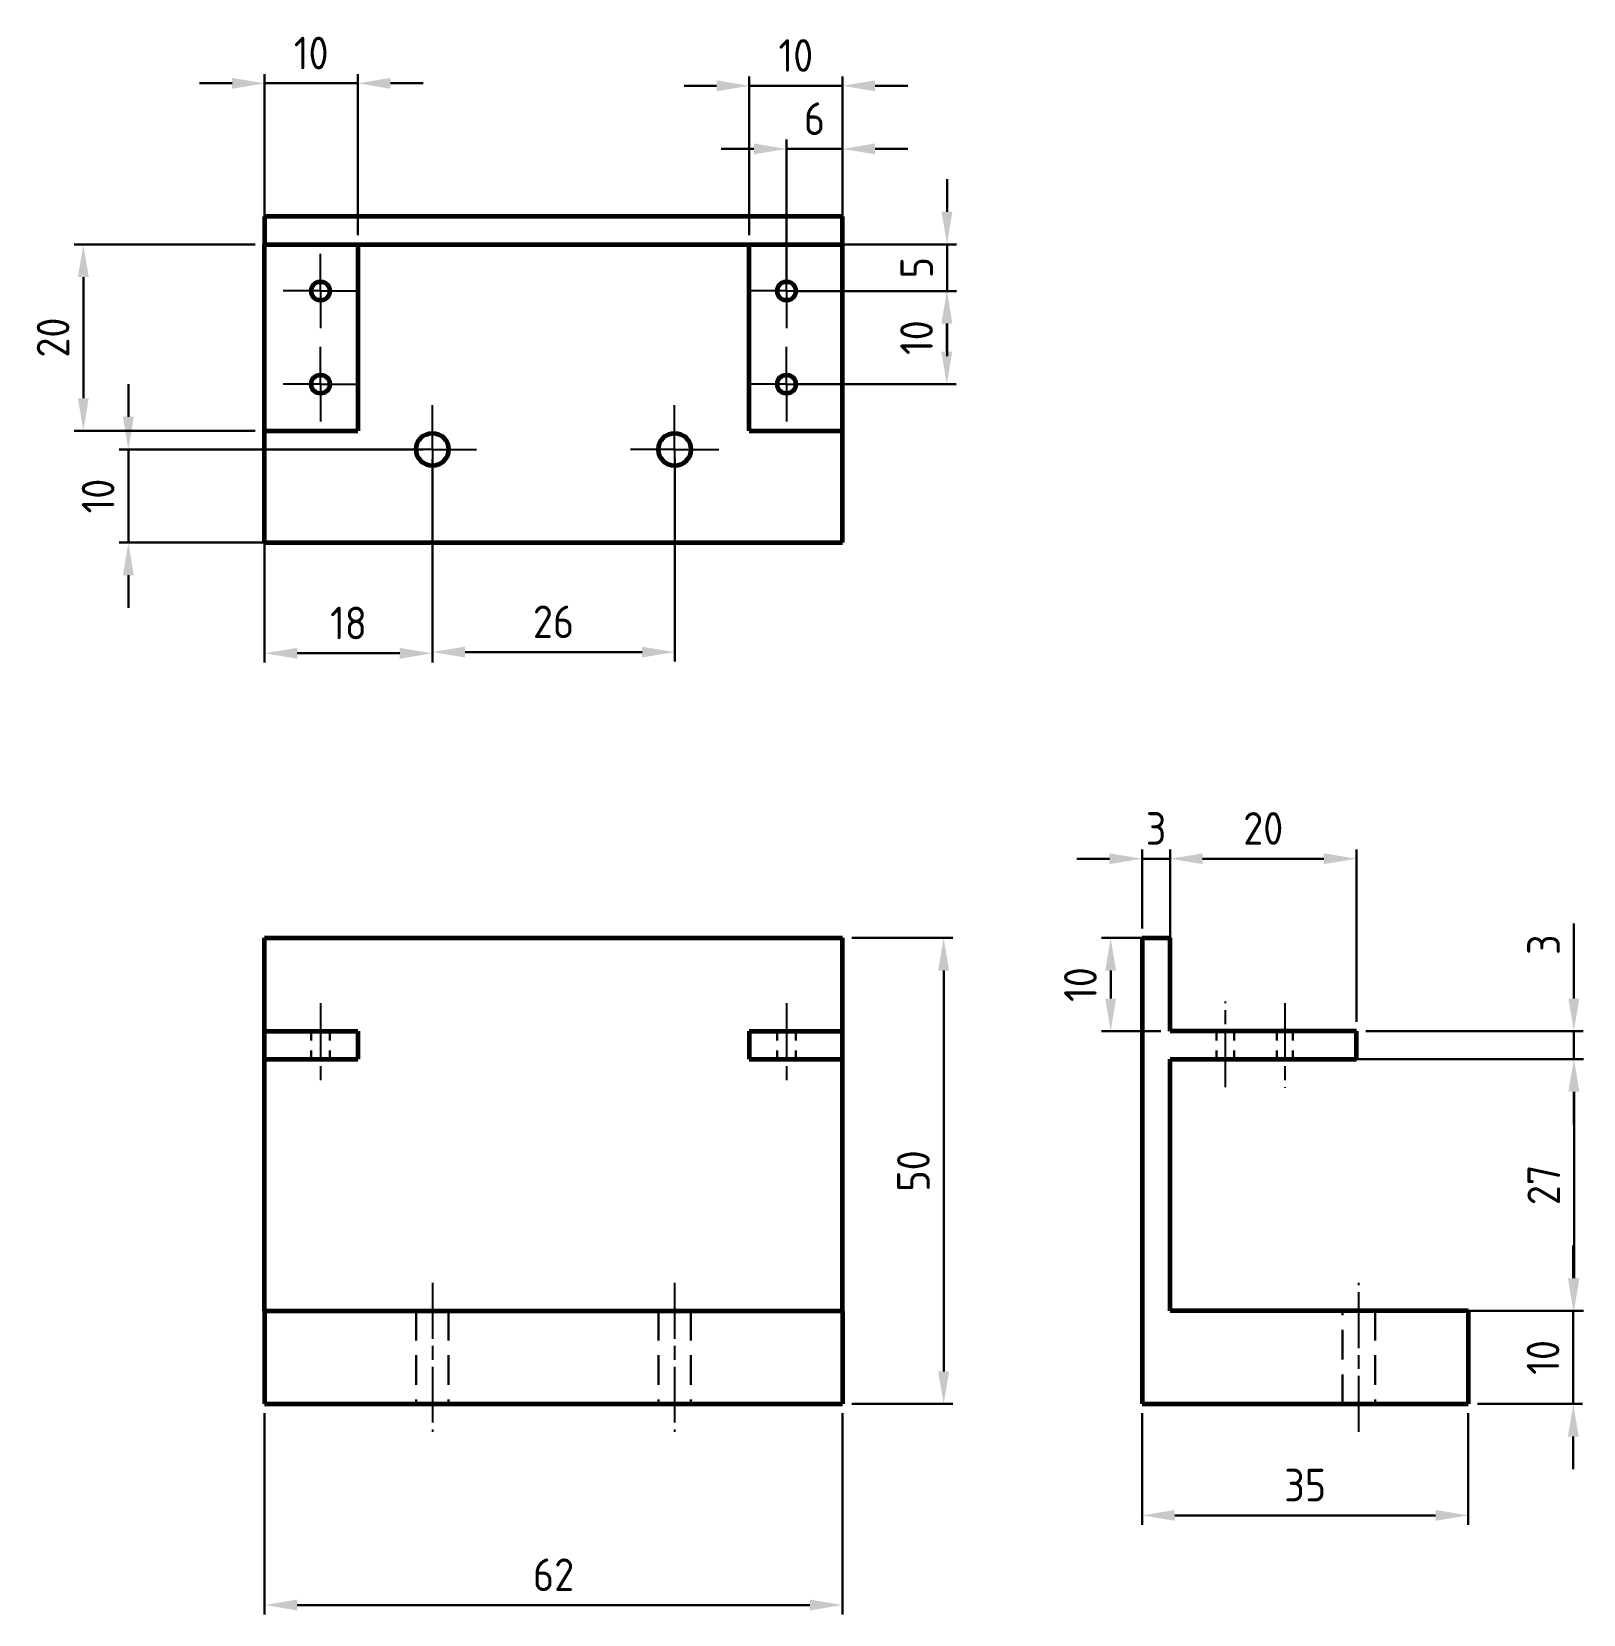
# Model space of a CAD drawing. Header units: millimetres. Extents: x 100 to 266, y 59 to 229.
import ezdxf

# ---------------------------------------------------------------- set-up
doc = ezdxf.new("R2010")
doc.units = ezdxf.units.MM
for name, pattern in [('AM_ISO08W050', [18, 12, -1.5, 3, -1.5]), ('AM_ISO08W050x2', [9, 6, -0.75, 1.5, -0.75]), ('HIDDEN2', [4.7625, 3.175, -1.5875])]:
    doc.linetypes.add(name, pattern=pattern)
doc.layers.get('0').update_dxf_attribs({"lineweight": 60})
for name, color, linetype, lineweight in [('AM_7', 4, 'AM_ISO08W050', 25), ('Annotations', 50, 'Continuous', 30), ('Hidden Line', 7, 'HIDDEN2', 30)]:
    doc.layers.add(name, color=color, linetype=linetype, lineweight=lineweight)
doc.styles.get("Standard").update_dxf_attribs({"font": 'ISOCP.SHX'})
doc.dimstyles.new('AM_ISO', dxfattribs={"dimtxt": 3.5, "dimasz": 3.5, "dimexe": 1, "dimexo": 1, "dimgap": 1.5, "dimtad": 1, "dimdsep": 46, "dimtxsty": 'Standard', "dimcen": 0, "dimclrd": 256, "dimclre": 256, "dimclrt": 2, "dimadec": 0, "dimazin": 2, "dimtp": 0.1, "dimtm": 0.1, "dimtfac": 0.71, "dimtdec": 3, "dimtmove": 0, "dimatfit": 3, "dimfxl": 1, "dimlwd": -1, "dimlwe": -1, "dimarcsym": 1})

msp = doc.modelspace()

# ---------------------------------------------------------------- blocks, each defined once
blk = doc.blocks.new('*D10')
at = {"layer": 'Annotations', "linetype": 'ByBlock', "transparency": 16777216}
for p, q in [((123.7, 206.44), (104.25, 206.44)), ((105.25, 189.94), (105.25, 202.94)), ((123.7, 186.44), (104.25, 186.44))]:
    blk.add_line(p, q, dxfattribs=at)
at = {"layer": 'Annotations', "transparency": 16777216}
for points in [[(104.66, 202.94), (105.83, 202.94), (105.25, 206.44)], [(104.66, 189.94), (105.83, 189.94), (105.25, 186.44)]]:
    blk.add_solid(points, dxfattribs=at)
at = {"layer": 'Defpoints', "color": 0, "transparency": 16777216}
for p in [(105.25, 206.44), (124.7, 206.44), (124.7, 186.44)]:
    blk.add_point(p, dxfattribs=at)
at = {"layer": 'Annotations', "color": 2, "transparency": 16777216, "insert": (102, 196.44), "char_height": 3.5, "attachment_point": 5, "rotation": 90}
blk.add_mtext('20', dxfattribs=at)
blk = doc.blocks.new('*D11')
at = {"layer": 'Annotations', "linetype": 'ByBlock', "transparency": 16777216}
for p, q in [((110.08, 187.94), (110.08, 191.44)), ((141.7, 184.44), (109.08, 184.44)), ((110.08, 184.44), (110.08, 174.44)), ((141.7, 174.44), (109.08, 174.44)), ((110.08, 170.94), (110.08, 167.44))]:
    blk.add_line(p, q, dxfattribs=at)
at = {"layer": 'Annotations', "transparency": 16777216}
for points in [[(109.49, 187.94), (110.66, 187.94), (110.08, 184.44)], [(109.49, 170.94), (110.66, 170.94), (110.08, 174.44)]]:
    blk.add_solid(points, dxfattribs=at)
at = {"layer": 'Defpoints', "color": 0, "transparency": 16777216}
for p in [(142.7, 184.44), (110.08, 174.44), (142.7, 174.44)]:
    blk.add_point(p, dxfattribs=at)
at = {"layer": 'Annotations', "color": 2, "transparency": 16777216, "insert": (106.83, 179.44), "char_height": 3.5, "attachment_point": 5, "rotation": 90}
blk.add_mtext('10', dxfattribs=at)
blk = doc.blocks.new('*D12')
at = {"layer": 'Annotations', "linetype": 'ByBlock', "transparency": 16777216}
for p, q in [((142.7, 183.44), (142.7, 161.57)), ((124.7, 179.44), (124.7, 161.57)), ((139.2, 162.57), (128.2, 162.57))]:
    blk.add_line(p, q, dxfattribs=at)
at = {"layer": 'Annotations', "transparency": 16777216}
for points in [[(128.2, 163.15), (128.2, 161.99), (124.7, 162.57)], [(139.2, 163.15), (139.2, 161.99), (142.7, 162.57)]]:
    blk.add_solid(points, dxfattribs=at)
at = {"layer": 'Defpoints', "color": 0, "transparency": 16777216}
for p in [(142.7, 184.44), (124.7, 180.44), (124.7, 162.57)]:
    blk.add_point(p, dxfattribs=at)
at = {"layer": 'Annotations', "color": 2, "transparency": 16777216, "insert": (133.7, 165.82), "char_height": 3.5, "attachment_point": 5}
blk.add_mtext('18', dxfattribs=at)
blk = doc.blocks.new('*D13')
at = {"layer": 'Annotations', "linetype": 'ByBlock', "transparency": 16777216}
for p, q in [((142.7, 183.44), (142.7, 161.7)), ((168.7, 183.44), (168.7, 161.7)), ((146.2, 162.7), (165.2, 162.7))]:
    blk.add_line(p, q, dxfattribs=at)
at = {"layer": 'Annotations', "transparency": 16777216}
for points in [[(146.2, 163.28), (146.2, 162.12), (142.7, 162.7)], [(165.2, 163.28), (165.2, 162.12), (168.7, 162.7)]]:
    blk.add_solid(points, dxfattribs=at)
at = {"layer": 'Defpoints', "color": 0, "transparency": 16777216}
for p in [(142.7, 184.44), (168.7, 184.44), (168.7, 162.7)]:
    blk.add_point(p, dxfattribs=at)
at = {"layer": 'Annotations', "color": 2, "transparency": 16777216, "insert": (155.7, 165.95), "char_height": 3.5, "attachment_point": 5}
blk.add_mtext('26', dxfattribs=at)
blk = doc.blocks.new('*D14')
at = {"layer": 'Annotations', "linetype": 'ByBlock', "transparency": 16777216}
for p, q in [((124.7, 207.44), (124.7, 224.72)), ((134.7, 207.44), (134.7, 224.72)), ((121.2, 223.72), (117.7, 223.72)), ((134.7, 223.72), (124.7, 223.72)), ((138.2, 223.72), (141.7, 223.72))]:
    blk.add_line(p, q, dxfattribs=at)
at = {"layer": 'Annotations', "transparency": 16777216}
for points in [[(121.2, 224.3), (121.2, 223.13), (124.7, 223.72)], [(138.2, 224.3), (138.2, 223.13), (134.7, 223.72)]]:
    blk.add_solid(points, dxfattribs=at)
at = {"layer": 'Defpoints', "color": 0, "transparency": 16777216}
for p in [(124.7, 223.72), (124.7, 206.44), (134.7, 206.44)]:
    blk.add_point(p, dxfattribs=at)
at = {"layer": 'Annotations', "color": 2, "transparency": 16777216, "insert": (129.7, 226.97), "char_height": 3.5, "attachment_point": 5}
blk.add_mtext('10', dxfattribs=at)
blk = doc.blocks.new('*D15')
at = {"layer": 'Annotations', "linetype": 'ByBlock', "transparency": 16777216}
for p, q in [((176.7, 207.44), (176.7, 224.46)), ((186.7, 207.44), (186.7, 224.46)), ((173.2, 223.46), (169.7, 223.46)), ((176.7, 223.46), (186.7, 223.46)), ((190.2, 223.46), (193.7, 223.46))]:
    blk.add_line(p, q, dxfattribs=at)
at = {"layer": 'Annotations', "transparency": 16777216}
for points in [[(173.2, 224.04), (173.2, 222.87), (176.7, 223.46)], [(190.2, 224.04), (190.2, 222.87), (186.7, 223.46)]]:
    blk.add_solid(points, dxfattribs=at)
at = {"layer": 'Defpoints', "color": 0, "transparency": 16777216}
for p in [(186.7, 223.46), (176.7, 206.44), (186.7, 206.44)]:
    blk.add_point(p, dxfattribs=at)
at = {"layer": 'Annotations', "color": 2, "transparency": 16777216, "insert": (181.7, 226.71), "char_height": 3.5, "attachment_point": 5}
blk.add_mtext('10', dxfattribs=at)
blk = doc.blocks.new('*D16')
at = {"layer": 'Annotations', "linetype": 'ByBlock', "transparency": 16777216}
for p, q in [((180.7, 202.44), (180.7, 217.68)), ((186.7, 202.44), (186.7, 217.68)), ((177.2, 216.68), (173.7, 216.68)), ((180.7, 216.68), (186.7, 216.68)), ((190.2, 216.68), (193.7, 216.68))]:
    blk.add_line(p, q, dxfattribs=at)
at = {"layer": 'Annotations', "transparency": 16777216}
for points in [[(177.2, 217.27), (177.2, 216.1), (180.7, 216.68)], [(190.2, 217.27), (190.2, 216.1), (186.7, 216.68)]]:
    blk.add_solid(points, dxfattribs=at)
at = {"layer": 'Defpoints', "color": 0, "transparency": 16777216}
for p in [(186.7, 216.68), (180.7, 201.44), (186.7, 201.44)]:
    blk.add_point(p, dxfattribs=at)
at = {"layer": 'Annotations', "color": 2, "transparency": 16777216, "insert": (183.7, 219.93), "char_height": 3.5, "attachment_point": 5}
blk.add_mtext('6', dxfattribs=at)
blk = doc.blocks.new('*D17')
at = {"layer": 'Annotations', "linetype": 'ByBlock', "transparency": 16777216}
for p, q in [((197.92, 209.94), (197.92, 213.44)), ((184.58, 206.44), (198.92, 206.44)), ((197.92, 201.44), (197.92, 206.44)), ((181.7, 201.44), (198.92, 201.44)), ((197.92, 197.94), (197.92, 194.44))]:
    blk.add_line(p, q, dxfattribs=at)
at = {"layer": 'Annotations', "transparency": 16777216}
for points in [[(197.33, 209.94), (198.5, 209.94), (197.92, 206.44)], [(197.33, 197.94), (198.5, 197.94), (197.92, 201.44)]]:
    blk.add_solid(points, dxfattribs=at)
at = {"layer": 'Defpoints', "color": 0, "transparency": 16777216}
for p in [(183.58, 206.44), (197.92, 206.44), (180.7, 201.44)]:
    blk.add_point(p, dxfattribs=at)
at = {"layer": 'Annotations', "color": 2, "transparency": 16777216, "insert": (194.67, 203.94), "char_height": 3.5, "attachment_point": 5, "rotation": 90}
blk.add_mtext('5', dxfattribs=at)
blk = doc.blocks.new('*D18')
at = {"layer": 'Annotations', "linetype": 'ByBlock', "transparency": 16777216}
for p, q in [((181.7, 201.44), (198.9, 201.44)), ((197.9, 194.94), (197.9, 197.94)), ((181.7, 191.44), (198.9, 191.44))]:
    blk.add_line(p, q, dxfattribs=at)
at = {"layer": 'Annotations', "transparency": 16777216}
for points in [[(197.31, 197.94), (198.48, 197.94), (197.9, 201.44)], [(197.31, 194.94), (198.48, 194.94), (197.9, 191.44)]]:
    blk.add_solid(points, dxfattribs=at)
at = {"layer": 'Defpoints', "color": 0, "transparency": 16777216}
for p in [(180.7, 201.44), (197.9, 201.44), (180.7, 191.44)]:
    blk.add_point(p, dxfattribs=at)
at = {"layer": 'Annotations', "color": 2, "transparency": 16777216, "insert": (194.65, 196.44), "char_height": 3.5, "attachment_point": 5, "rotation": 90}
blk.add_mtext('10', dxfattribs=at)
blk = doc.blocks.new('*D19')
at = {"layer": 'Annotations', "linetype": 'ByBlock', "transparency": 16777216}
for p, q in [((124.7, 81.03), (124.7, 59.46)), ((186.7, 81.03), (186.7, 59.46)), ((128.2, 60.46), (183.2, 60.46))]:
    blk.add_line(p, q, dxfattribs=at)
at = {"layer": 'Annotations', "transparency": 16777216}
for points in [[(128.2, 61.05), (128.2, 59.88), (124.7, 60.46)], [(183.2, 61.05), (183.2, 59.88), (186.7, 60.46)]]:
    blk.add_solid(points, dxfattribs=at)
at = {"layer": 'Defpoints', "color": 0, "transparency": 16777216}
for p in [(124.7, 82.03), (186.7, 82.03), (186.7, 60.46)]:
    blk.add_point(p, dxfattribs=at)
at = {"layer": 'Annotations', "color": 2, "transparency": 16777216, "insert": (155.7, 63.71), "char_height": 3.5, "attachment_point": 5}
blk.add_mtext('62', dxfattribs=at)
blk = doc.blocks.new('*D22')
at = {"layer": 'Annotations', "linetype": 'ByBlock', "transparency": 16777216}
for p, q in [((187.7, 132.03), (198.56, 132.03)), ((197.56, 85.53), (197.56, 128.53)), ((187.7, 82.03), (198.56, 82.03))]:
    blk.add_line(p, q, dxfattribs=at)
at = {"layer": 'Annotations', "transparency": 16777216}
for points in [[(196.97, 128.53), (198.14, 128.53), (197.56, 132.03)], [(196.97, 85.53), (198.14, 85.53), (197.56, 82.03)]]:
    blk.add_solid(points, dxfattribs=at)
at = {"layer": 'Defpoints', "color": 0, "transparency": 16777216}
for p in [(186.7, 132.03), (197.56, 132.03), (186.7, 82.03)]:
    blk.add_point(p, dxfattribs=at)
at = {"layer": 'Annotations', "color": 2, "transparency": 16777216, "insert": (194.31, 107.03), "char_height": 3.5, "attachment_point": 5, "rotation": 90}
blk.add_mtext('50', dxfattribs=at)
blk = doc.blocks.new('*D23')
at = {"layer": 'Annotations', "linetype": 'ByBlock', "transparency": 16777216}
for p, q in [((218.85, 133.03), (218.85, 141.53)), ((221.85, 133.03), (221.85, 141.53)), ((215.35, 140.53), (211.85, 140.53)), ((218.85, 140.53), (221.85, 140.53)), ((225.35, 140.53), (228.85, 140.53))]:
    blk.add_line(p, q, dxfattribs=at)
at = {"layer": 'Annotations', "transparency": 16777216}
for points in [[(215.35, 141.11), (215.35, 139.95), (218.85, 140.53)], [(225.35, 141.11), (225.35, 139.95), (221.85, 140.53)]]:
    blk.add_solid(points, dxfattribs=at)
at = {"layer": 'Defpoints', "color": 0, "transparency": 16777216}
for p in [(221.85, 140.53), (218.85, 132.03), (221.85, 132.03)]:
    blk.add_point(p, dxfattribs=at)
at = {"layer": 'Annotations', "color": 2, "transparency": 16777216, "insert": (220.35, 143.78), "char_height": 3.5, "attachment_point": 5}
blk.add_mtext('3', dxfattribs=at)
blk = doc.blocks.new('*D24')
at = {"layer": 'Annotations', "linetype": 'ByBlock', "transparency": 16777216}
for p, q in [((221.85, 123.03), (221.85, 141.53)), ((241.85, 123.03), (241.85, 141.53)), ((225.35, 140.53), (238.35, 140.53))]:
    blk.add_line(p, q, dxfattribs=at)
at = {"layer": 'Annotations', "transparency": 16777216}
for points in [[(225.35, 141.11), (225.35, 139.95), (221.85, 140.53)], [(238.35, 141.11), (238.35, 139.95), (241.85, 140.53)]]:
    blk.add_solid(points, dxfattribs=at)
at = {"layer": 'Defpoints', "color": 0, "transparency": 16777216}
for p in [(241.85, 140.53), (221.85, 122.03), (241.85, 122.03)]:
    blk.add_point(p, dxfattribs=at)
at = {"layer": 'Annotations', "color": 2, "transparency": 16777216, "insert": (231.85, 143.78), "char_height": 3.5, "attachment_point": 5}
blk.add_mtext('20', dxfattribs=at)
blk = doc.blocks.new('*D25')
at = {"layer": 'Annotations', "linetype": 'ByBlock', "transparency": 16777216}
for p, q in [((219.35, 132.03), (214.48, 132.03)), ((215.48, 125.53), (215.48, 128.53)), ((220.85, 122.03), (214.48, 122.03))]:
    blk.add_line(p, q, dxfattribs=at)
at = {"layer": 'Annotations', "transparency": 16777216}
for points in [[(214.9, 128.53), (216.06, 128.53), (215.48, 132.03)], [(214.9, 125.53), (216.06, 125.53), (215.48, 122.03)]]:
    blk.add_solid(points, dxfattribs=at)
at = {"layer": 'Defpoints', "color": 0, "transparency": 16777216}
for p in [(215.48, 132.03), (220.35, 132.03), (221.85, 122.03)]:
    blk.add_point(p, dxfattribs=at)
at = {"layer": 'Annotations', "color": 2, "transparency": 16777216, "insert": (212.23, 127.03), "char_height": 3.5, "attachment_point": 5, "rotation": 90}
blk.add_mtext('10', dxfattribs=at)
blk = doc.blocks.new('*D26')
at = {"layer": 'Annotations', "linetype": 'ByBlock', "transparency": 16777216}
for p, q in [((265.18, 125.53), (265.18, 133.58)), ((242.85, 122.03), (266.18, 122.03)), ((265.18, 119.03), (265.18, 122.03)), ((242.85, 119.03), (266.18, 119.03)), ((265.18, 115.53), (265.18, 112.03))]:
    blk.add_line(p, q, dxfattribs=at)
at = {"layer": 'Annotations', "transparency": 16777216}
for points in [[(264.59, 125.53), (265.76, 125.53), (265.18, 122.03)], [(264.59, 115.53), (265.76, 115.53), (265.18, 119.03)]]:
    blk.add_solid(points, dxfattribs=at)
at = {"layer": 'Defpoints', "color": 0, "transparency": 16777216}
for p in [(241.85, 122.03), (265.18, 122.03), (241.85, 119.03)]:
    blk.add_point(p, dxfattribs=at)
at = {"layer": 'Annotations', "color": 2, "transparency": 16777216, "insert": (261.93, 131.31), "char_height": 3.5, "attachment_point": 5, "rotation": 90}
blk.add_mtext('3', dxfattribs=at)
blk = doc.blocks.new('*D27')
at = {"layer": 'Annotations', "linetype": 'ByBlock', "transparency": 16777216}
for p, q in [((265.12, 95.53), (265.12, 99.03)), ((254.85, 92.03), (266.12, 92.03)), ((265.12, 82.03), (265.12, 92.03)), ((254.85, 82.03), (266.12, 82.03)), ((265.12, 78.53), (265.12, 75.03))]:
    blk.add_line(p, q, dxfattribs=at)
at = {"layer": 'Annotations', "transparency": 16777216}
for points in [[(264.54, 95.53), (265.7, 95.53), (265.12, 92.03)], [(264.54, 78.53), (265.7, 78.53), (265.12, 82.03)]]:
    blk.add_solid(points, dxfattribs=at)
at = {"layer": 'Defpoints', "color": 0, "transparency": 16777216}
for p in [(253.85, 92.03), (265.12, 92.03), (253.85, 82.03)]:
    blk.add_point(p, dxfattribs=at)
at = {"layer": 'Annotations', "color": 2, "transparency": 16777216, "insert": (261.87, 87.03), "char_height": 3.5, "attachment_point": 5, "rotation": 90}
blk.add_mtext('10', dxfattribs=at)
blk = doc.blocks.new('*D28')
at = {"layer": 'Annotations', "linetype": 'ByBlock', "transparency": 16777216}
for p, q in [((218.85, 81.03), (218.85, 69.08)), ((253.85, 81.03), (253.85, 69.08)), ((222.35, 70.08), (250.35, 70.08))]:
    blk.add_line(p, q, dxfattribs=at)
at = {"layer": 'Annotations', "transparency": 16777216}
for points in [[(222.35, 70.66), (222.35, 69.5), (218.85, 70.08)], [(250.35, 70.66), (250.35, 69.5), (253.85, 70.08)]]:
    blk.add_solid(points, dxfattribs=at)
at = {"layer": 'Defpoints', "color": 0, "transparency": 16777216}
for p in [(218.85, 82.03), (253.85, 82.03), (253.85, 70.08)]:
    blk.add_point(p, dxfattribs=at)
at = {"layer": 'Annotations', "color": 2, "transparency": 16777216, "insert": (236.35, 73.33), "char_height": 3.5, "attachment_point": 5}
blk.add_mtext('35', dxfattribs=at)
blk = doc.blocks.new('*D29')
at = {"layer": 'Annotations', "linetype": 'ByBlock', "transparency": 16777216}
for p, q in [((222.85, 119.03), (266.2, 119.03)), ((265.2, 95.53), (265.2, 115.53)), ((222.85, 92.03), (266.2, 92.03))]:
    blk.add_line(p, q, dxfattribs=at)
at = {"layer": 'Annotations', "transparency": 16777216}
for points in [[(264.61, 115.53), (265.78, 115.53), (265.2, 119.03)], [(264.61, 95.53), (265.78, 95.53), (265.2, 92.03)]]:
    blk.add_solid(points, dxfattribs=at)
at = {"layer": 'Defpoints', "color": 0, "transparency": 16777216}
for p in [(221.85, 119.03), (265.2, 119.03), (221.85, 92.03)]:
    blk.add_point(p, dxfattribs=at)
at = {"layer": 'Annotations', "color": 2, "transparency": 16777216, "insert": (261.95, 105.53), "char_height": 3.5, "attachment_point": 5, "rotation": 90}
blk.add_mtext('27', dxfattribs=at)

# ---------------------------------------------------------------- dimensions: what is measured, and where the dimension line sits
at = {"layer": 'Annotations'}
for base, p1, p2, picture, middle in [((124.696, 223.718), (134.696, 206.441), (124.696, 206.441), '*D14', (129.696, 226.968)), ((186.696, 223.458), (176.696, 206.441), (186.696, 206.441), '*D15', (181.696, 226.708)), ((186.696, 216.682), (180.696, 201.441), (186.696, 201.441), '*D16', (183.696, 219.932)), ((124.696, 162.57), (142.696, 184.441), (124.696, 180.441), '*D12', (133.696, 165.82)), ((168.696, 162.7), (142.696, 184.441), (168.696, 184.441), '*D13', (155.696, 165.95)), ((241.849, 140.529), (221.849, 122.035), (241.849, 122.035), '*D24', (231.849, 143.779)), ((186.696, 60.462), (124.696, 82.035), (186.696, 82.035), '*D19', (155.696, 63.713)), ((253.849, 70.081), (218.849, 82.035), (253.849, 82.035), '*D28', (236.349, 73.331))]:
    dim = msp.add_linear_dim(base=base, p1=p1, p2=p2, dimstyle='AM_ISO', dxfattribs=at)
    dim.commit()
    dim.dimension.update_dxf_attribs({"geometry": picture, "text_midpoint": middle})
for base, p1, p2, picture, middle in [((197.915, 206.441), (180.696, 201.441), (183.582, 206.441), '*D17', (194.665, 203.941)), ((197.897, 201.441), (180.696, 191.441), (180.696, 201.441), '*D18', (194.647, 196.441)), ((110.076, 174.441), (142.696, 184.441), (142.696, 174.441), '*D11', (106.826, 179.441)), ((265.177, 122.035), (241.849, 119.035), (241.849, 122.035), '*D26', (261.927, 131.307)), ((265.197, 119.035), (221.849, 92.035), (221.849, 119.035), '*D29', (261.947, 105.535)), ((265.121, 92.035), (253.849, 82.035), (253.849, 92.035), '*D27', (261.871, 87.035))]:
    dim = msp.add_linear_dim(base=base, p1=p1, p2=p2, angle=90, dimstyle='AM_ISO', dxfattribs=at)
    dim.commit()
    dim.dimension.update_dxf_attribs({"geometry": picture, "text_midpoint": middle})
for base, p1, p2, picture, middle in [((105.248, 206.441), (124.696, 186.441), (124.696, 206.441), '*D10', (105.248, 196.441)), ((197.558, 132.035), (186.696, 82.035), (186.696, 132.035), '*D22', (197.558, 107.035)), ((215.48, 132.035), (221.849, 122.035), (220.349, 132.035), '*D25', (215.48, 127.035))]:
    dim = msp.add_linear_dim(base=base, p1=p1, p2=p2, angle=90, dimstyle='AM_ISO', dxfattribs=at)
    dim.commit()
    dim.dimension.update_dxf_attribs({"geometry": picture, "text_midpoint": middle, "dimtype": 160})
dim = msp.add_linear_dim(base=(221.849, 140.529), p1=(218.849, 132.035), p2=(221.849, 132.035), dimstyle='AM_ISO', dxfattribs=at)
dim.commit()
dim.dimension.update_dxf_attribs({"geometry": '*D23', "text_midpoint": (220.349, 140.529), "dimtype": 160})

# ---------------------------------------------------------------- linework, layer by layer
for p, q in [((186.696, 209.441), (124.696, 209.441)), ((124.696, 209.441), (124.696, 206.441)), ((186.696, 206.441), (186.696, 209.441)), ((124.696, 206.441), (186.696, 206.441)), ((124.696, 186.441), (124.696, 206.441)), ((134.696, 206.441), (134.696, 186.441)), ((176.696, 186.441), (176.696, 206.441)), ((186.696, 186.441), (186.696, 206.441)), ((124.696, 186.441), (134.696, 186.441)), ((124.696, 174.441), (124.696, 186.441)), ((176.696, 186.441), (186.696, 186.441)), ((186.696, 174.441), (186.696, 186.441)), ((124.696, 174.441), (186.696, 174.441)), ((124.696, 132.035), (186.696, 132.035)), ((124.696, 122.035), (124.696, 132.035)), ((186.696, 122.035), (186.696, 132.035)), ((218.849, 132.035), (218.849, 82.035)), ((218.849, 132.035), (221.849, 132.035)), ((221.849, 122.035), (221.849, 132.035)), ((124.696, 122.035), (134.696, 122.035)), ((124.696, 119.035), (124.696, 122.035)), ((134.696, 122.035), (134.696, 119.035)), ((176.696, 122.035), (176.696, 119.035)), ((176.696, 122.035), (186.696, 122.035)), ((186.696, 119.035), (186.696, 122.035)), ((241.849, 122.035), (221.849, 122.035)), ((241.849, 119.035), (241.849, 122.035)), ((124.696, 119.035), (134.696, 119.035)), ((124.696, 92.035), (124.696, 119.035)), ((176.696, 119.035), (186.696, 119.035)), ((186.696, 92.035), (186.696, 119.035)), ((221.849, 119.035), (241.849, 119.035)), ((221.849, 92.035), (221.849, 119.035)), ((124.696, 92.035), (186.696, 92.035)), ((124.696, 92.035), (124.696, 82.035)), ((186.696, 92.035), (186.696, 82.035)), ((253.849, 92.035), (221.849, 92.035)), ((253.849, 92.035), (253.849, 82.035)), ((124.696, 82.035), (186.696, 82.035)), ((218.849, 82.035), (253.849, 82.035))]:
    msp.add_line(p, q)
for centre, radius in [((130.696, 201.441), 1), ((180.696, 201.441), 1), ((130.696, 191.441), 1), ((180.696, 191.441), 1), ((142.696, 184.441), 1.75), ((168.696, 184.441), 1.75)]:
    msp.add_circle(centre, radius)
at = {"layer": 'AM_7', "linetype": 'AM_ISO08W050x2'}
for p, q in [((130.696, 201.441), (130.696, 205.441)), ((180.696, 201.441), (180.696, 205.441)), ((130.696, 201.441), (126.696, 201.441)), ((130.696, 201.441), (134.696, 201.441)), ((130.696, 201.441), (130.696, 197.441)), ((180.696, 201.441), (176.696, 201.441)), ((180.696, 201.441), (184.696, 201.441)), ((180.696, 201.441), (180.696, 197.441)), ((130.696, 191.441), (130.696, 195.441)), ((180.696, 191.441), (180.696, 195.441)), ((130.696, 191.441), (126.696, 191.441)), ((130.696, 191.441), (134.696, 191.441)), ((130.696, 191.441), (130.696, 187.441)), ((180.696, 191.441), (176.696, 191.441)), ((180.696, 191.441), (184.696, 191.441)), ((180.696, 191.441), (180.696, 187.441)), ((142.696, 184.441), (142.696, 189.191)), ((168.696, 184.441), (168.696, 189.191)), ((142.696, 184.441), (137.946, 184.441)), ((142.696, 184.441), (147.446, 184.441)), ((142.696, 184.441), (142.696, 179.691)), ((168.696, 184.441), (163.946, 184.441)), ((168.696, 184.441), (173.446, 184.441)), ((168.696, 184.441), (168.696, 179.691)), ((130.696, 125.035), (130.696, 116.035)), ((180.696, 125.035), (180.696, 116.035)), ((227.786, 116.035), (227.786, 125.201)), ((234.165, 125.035), (234.165, 115.958)), ((142.696, 95.035), (142.696, 79.035)), ((168.696, 95.035), (168.696, 79.035)), ((242.099, 79.035), (242.099, 95.035))]:
    msp.add_line(p, q, dxfattribs=at)
at = {"layer": 'Hidden Line'}
for p, q in [((129.696, 122.035), (129.696, 121.012)), ((131.696, 122.035), (131.696, 121.012)), ((179.696, 122.035), (179.696, 121.012)), ((181.696, 122.035), (181.696, 121.012)), ((221.849, 122.035), (226.849, 122.035)), ((221.849, 122.035), (231.849, 122.035)), ((226.849, 122.035), (226.849, 121.012)), ((228.724, 122.035), (228.724, 121.012)), ((231.849, 122.035), (233.297, 122.035)), ((233.297, 122.035), (233.297, 121.012)), ((235.033, 122.039), (235.033, 121.015)), ((129.696, 119.035), (129.696, 119.961)), ((131.696, 119.035), (131.696, 119.961)), ((179.696, 119.035), (179.696, 119.961)), ((181.696, 119.035), (181.696, 119.961)), ((226.849, 119.035), (226.849, 119.961)), ((228.724, 119.035), (228.724, 119.961)), ((233.297, 119.035), (233.297, 119.961)), ((235.033, 119.039), (235.033, 119.965)), ((140.946, 92.035), (140.946, 82.035)), ((144.446, 92.035), (144.446, 82.035)), ((166.946, 92.035), (166.946, 82.035)), ((170.446, 92.035), (170.446, 82.035)), ((240.349, 82.035), (240.349, 92.035)), ((253.849, 92.035), (243.849, 92.035)), ((253.849, 92.035), (243.849, 92.035)), ((243.849, 92.035), (243.849, 82.035)), ((243.849, 82.035), (240.349, 82.035))]:
    msp.add_line(p, q, dxfattribs=at)

msp.set_redraw_order([(e.dxf.handle, doc.entitydb.next_handle()) for e in msp.query("TEXT MTEXT ATTDEF DIMENSION ARC_DIMENSION")])  # texts and dimensions are drawn at this point

doc.saveas('drawing.dxf')
